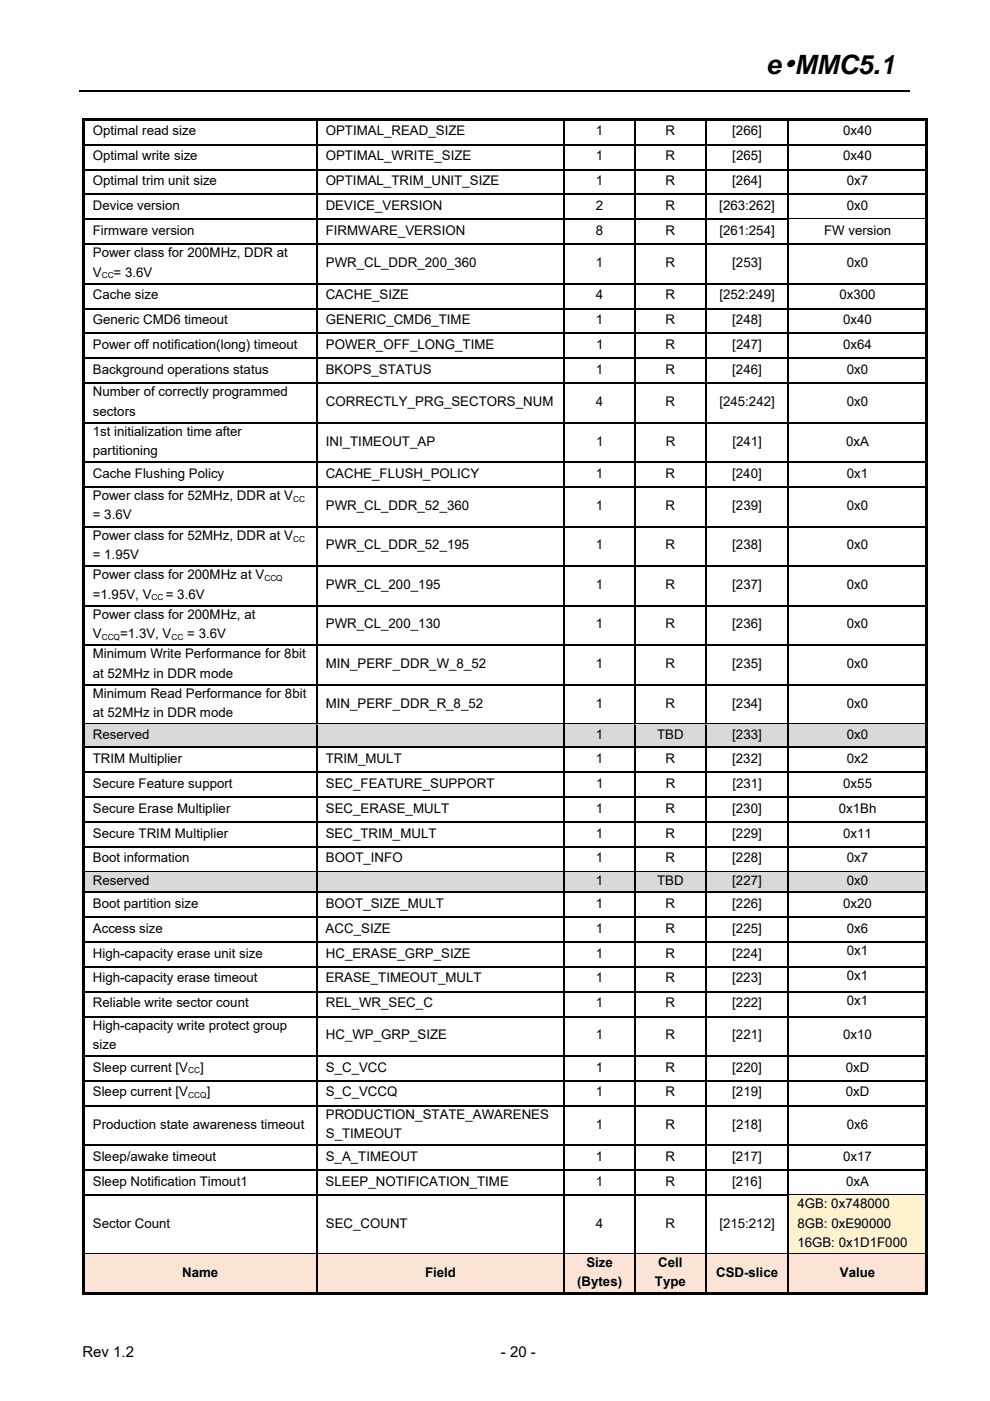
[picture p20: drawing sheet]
<svg xmlns="http://www.w3.org/2000/svg" width="210mm" height="297mm" viewBox="0 0 210 297" stroke-linecap="round" stroke-linejoin="round" font-family="sans-serif">
<defs><g id="words">
<text font-size="5.7" x="162.5" y="15.7">e•MMC5.1</text>
<g font-size="3.2">
<text x="17.5" y="287.6">Rev 1.2</text>
<text x="106.2" y="287.6">- 20 -</text>
</g>
<g font-size="2.8">
<text x="19.7" y="28.7">Optimal read size</text>
<text x="69.1" y="28.7">OPTIMAL_READ_SIZE</text>
<text x="126.4" y="28.7">1</text>
<text x="141.2" y="28.7">R</text>
<text x="155.3" y="28.7">[266]</text>
<text x="178.8" y="28.7">0x40</text>
<text x="19.7" y="34">Optimal write size</text>
<text x="69.1" y="34">OPTIMAL_WRITE_SIZE</text>
<text x="126.4" y="34">1</text>
<text x="141.2" y="34">R</text>
<text x="155.3" y="34">[265]</text>
<text x="178.8" y="34">0x40</text>
<text x="19.7" y="39.2">Optimal trim unit size</text>
<text x="69.1" y="39.2">OPTIMAL_TRIM_UNIT_SIZE</text>
<text x="126.4" y="39.2">1</text>
<text x="141.2" y="39.2">R</text>
<text x="155.3" y="39.2">[264]</text>
<text x="179.6" y="39.2">0x7</text>
<text x="19.7" y="44.5">Device version</text>
<text x="69.1" y="44.5">DEVICE_VERSION</text>
<text x="126.4" y="44.5">2</text>
<text x="141.2" y="44.5">R</text>
<text x="152.6" y="44.5">[263:262]</text>
<text x="179.6" y="44.5">0x0</text>
<text x="19.7" y="49.8">Firmware version</text>
<text x="69.1" y="49.8">FIRMWARE_VERSION</text>
<text x="126.4" y="49.8">8</text>
<text x="141.2" y="49.8">R</text>
<text x="152.6" y="49.8">[261:254]</text>
<text x="174.8" y="49.8">FW version</text>
<text x="19.7" y="54.6">Power class for 200MHz, DDR at</text>
<text x="19.7" y="58.6">V</text>
<text x="24.1" y="58.6">= 3.6V</text>
<text x="69.1" y="56.6">PWR_CL_DDR_200_360</text>
<text x="126.4" y="56.6">1</text>
<text x="141.2" y="56.6">R</text>
<text x="155.3" y="56.6">[253]</text>
<text x="179.6" y="56.6">0x0</text>
<text x="19.7" y="63.4">Cache size</text>
<text x="69.1" y="63.4">CACHE_SIZE</text>
<text x="126.4" y="63.4">4</text>
<text x="141.2" y="63.4">R</text>
<text x="152.6" y="63.4">[252:249]</text>
<text x="178.1" y="63.4">0x300</text>
<text x="19.7" y="68.7">Generic CMD6 timeout</text>
<text x="69.1" y="68.7">GENERIC_CMD6_TIME</text>
<text x="126.4" y="68.7">1</text>
<text x="141.2" y="68.7">R</text>
<text x="155.3" y="68.7">[248]</text>
<text x="178.8" y="68.7">0x40</text>
<text x="19.7" y="74">Power off notification(long) timeout</text>
<text x="69.1" y="74">POWER_OFF_LONG_TIME</text>
<text x="126.4" y="74">1</text>
<text x="141.2" y="74">R</text>
<text x="155.3" y="74">[247]</text>
<text x="178.8" y="74">0x64</text>
<text x="19.7" y="79.2">Background operations status</text>
<text x="69.1" y="79.2">BKOPS_STATUS</text>
<text x="126.4" y="79.2">1</text>
<text x="141.2" y="79.2">R</text>
<text x="155.3" y="79.2">[246]</text>
<text x="179.6" y="79.2">0x0</text>
<text x="19.7" y="84.1">Number of correctly programmed</text>
<text x="19.7" y="88.1">sectors</text>
<text x="69.1" y="86.1">CORRECTLY_PRG_SECTORS_NUM</text>
<text x="126.4" y="86.1">4</text>
<text x="141.2" y="86.1">R</text>
<text x="152.6" y="86.1">[245:242]</text>
<text x="179.6" y="86.1">0x0</text>
<text x="19.7" y="92.4">1st initialization time after</text>
<text x="69.1" y="94.5">INI_TIMEOUT_AP</text>
<text x="126.4" y="94.5">1</text>
<text x="141.2" y="94.5">R</text>
<text x="155.3" y="94.5">[241]</text>
<text x="179.5" y="94.5">0xA</text>
<text x="19.7" y="96.5">partitioning</text>
<text x="19.7" y="101.3">Cache Flushing Policy</text>
<text x="69.1" y="101.3">CACHE_FLUSH_POLICY</text>
<text x="126.4" y="101.3">1</text>
<text x="141.2" y="101.3">R</text>
<text x="155.3" y="101.3">[240]</text>
<text x="179.6" y="101.3">0x1</text>
<text x="19.7" y="106.1">Power class for 52MHz, DDR at V</text>
<text x="19.7" y="110.1">= 3.6V</text>
<text x="69.1" y="108.1">PWR_CL_DDR_52_360</text>
<text x="126.4" y="108.1">1</text>
<text x="141.2" y="108.1">R</text>
<text x="155.3" y="108.1">[239]</text>
<text x="179.6" y="108.1">0x0</text>
<text x="19.7" y="114.5">Power class for 52MHz, DDR at V</text>
<text x="19.7" y="118.5">= 1.95V</text>
<text x="69.1" y="116.5">PWR_CL_DDR_52_195</text>
<text x="126.4" y="116.5">1</text>
<text x="141.2" y="116.5">R</text>
<text x="155.3" y="116.5">[238]</text>
<text x="179.6" y="116.5">0x0</text>
<text x="19.7" y="122.8">Power class for 200MHz at V</text>
<text x="69.1" y="124.9">PWR_CL_200_195</text>
<text x="126.4" y="124.9">1</text>
<text x="141.2" y="124.9">R</text>
<text x="155.3" y="124.9">[237]</text>
<text x="179.6" y="124.9">0x0</text>
<text x="19.7" y="131.2">Power class for 200MHz, at</text>
<text x="19.7" y="126.9">=1.95V, V</text>
<text x="35.2" y="126.9">= 3.6V</text>
<text x="19.7" y="135.3">V</text>
<text x="25.5" y="135.3">=1.3V, V</text>
<text x="39.7" y="135.3">= 3.6V</text>
<text x="69.1" y="133.2">PWR_CL_200_130</text>
<text x="126.4" y="133.2">1</text>
<text x="141.2" y="133.2">R</text>
<text x="155.3" y="133.2">[236]</text>
<text x="179.6" y="133.2">0x0</text>
<text x="19.7" y="139.6">Minimum Write Performance for 8bit</text>
<text x="19.7" y="143.7">at 52MHz in DDR mode</text>
<text x="69.1" y="141.6">MIN_PERF_DDR_W_8_52</text>
<text x="126.4" y="141.6">1</text>
<text x="141.2" y="141.6">R</text>
<text x="155.3" y="141.6">[235]</text>
<text x="179.6" y="141.6">0x0</text>
<text x="19.7" y="148">Minimum Read Performance for 8bit</text>
<text x="19.7" y="152">at 52MHz in DDR mode</text>
<text x="69.1" y="150">MIN_PERF_DDR_R_8_52</text>
<text x="126.4" y="150">1</text>
<text x="141.2" y="150">R</text>
<text x="155.3" y="150">[234]</text>
<text x="179.6" y="150">0x0</text>
<text x="19.7" y="156.7">Reserved</text>
<text x="19.7" y="161.8">TRIM Multiplier</text>
<text x="69.1" y="161.8">TRIM_MULT</text>
<text x="126.4" y="161.8">1</text>
<text x="126.4" y="156.7">1</text>
<text x="139.4" y="156.7">TBD</text>
<text x="141.2" y="161.8">R</text>
<text x="155.3" y="161.8">[232]</text>
<text x="155.3" y="156.7">[233]</text>
<text x="179.6" y="161.8">0x2</text>
<text x="179.6" y="156.7">0x0</text>
<text x="19.7" y="167">Secure Feature support</text>
<text x="69.1" y="167">SEC_FEATURE_SUPPORT</text>
<text x="126.4" y="167">1</text>
<text x="141.2" y="167">R</text>
<text x="155.3" y="167">[231]</text>
<text x="178.9" y="167">0x55</text>
<text x="19.7" y="172.3">Secure Erase Multiplier</text>
<text x="69.1" y="172.3">SEC_ERASE_MULT</text>
<text x="126.4" y="172.3">1</text>
<text x="141.2" y="172.3">R</text>
<text x="155.3" y="172.3">[230]</text>
<text x="177.9" y="172.3">0x1Bh</text>
<text x="19.7" y="177.6">Secure TRIM Multiplier</text>
<text x="69.1" y="177.6">SEC_TRIM_MULT</text>
<text x="126.4" y="177.6">1</text>
<text x="141.2" y="177.6">R</text>
<text x="155.3" y="177.6">[229]</text>
<text x="178.8" y="177.6">0x11</text>
<text x="19.7" y="182.9">Boot information</text>
<text x="69.1" y="182.9">BOOT_INFO</text>
<text x="126.4" y="182.9">1</text>
<text x="141.2" y="182.9">R</text>
<text x="155.3" y="182.9">[228]</text>
<text x="179.6" y="182.9">0x7</text>
<text x="19.7" y="187.7">Reserved</text>
<text x="126.4" y="187.7">1</text>
<text x="139.4" y="187.7">TBD</text>
<text x="155.3" y="187.7">[227]</text>
<text x="179.6" y="187.7">0x0</text>
<text x="19.7" y="192.4">Boot partition size</text>
<text x="19.7" y="197.7">Access size</text>
<text x="69.1" y="197.7">ACC_SIZE</text>
<text x="69.1" y="192.4">BOOT_SIZE_MULT</text>
<text x="126.4" y="197.7">1</text>
<text x="126.4" y="192.4">1</text>
<text x="141.2" y="197.7">R</text>
<text x="141.2" y="192.4">R</text>
<text x="155.3" y="197.7">[225]</text>
<text x="155.3" y="192.4">[226]</text>
<text x="178.8" y="192.4">0x20</text>
<text x="179.6" y="197.7">0x6</text>
<text x="19.7" y="203">High-capacity erase unit size</text>
<text x="69.1" y="203">HC_ERASE_GRP_SIZE</text>
<text x="126.4" y="203">1</text>
<text x="141.2" y="203">R</text>
<text x="155.3" y="203">[224]</text>
<text x="179.6" y="202.5">0x1</text>
<text x="19.7" y="208.3">High-capacity erase timeout</text>
<text x="69.1" y="208.3">ERASE_TIMEOUT_MULT</text>
<text x="126.4" y="208.3">1</text>
<text x="141.2" y="208.3">R</text>
<text x="155.3" y="208.3">[223]</text>
<text x="179.6" y="207.8">0x1</text>
<text x="19.7" y="213.6">Reliable write sector count</text>
<text x="69.1" y="213.6">REL_WR_SEC_C</text>
<text x="126.4" y="213.6">1</text>
<text x="141.2" y="213.6">R</text>
<text x="155.3" y="213.6">[222]</text>
<text x="179.6" y="213.1">0x1</text>
<text x="19.7" y="218.4">High-capacity write protect group</text>
<text x="69.1" y="220.4">HC_WP_GRP_SIZE</text>
<text x="126.4" y="220.4">1</text>
<text x="141.2" y="220.4">R</text>
<text x="155.3" y="220.4">[221]</text>
<text x="178.8" y="220.4">0x10</text>
<text x="19.7" y="222.4">size</text>
<text x="19.7" y="227.2">Sleep current [V</text>
<text x="42.5" y="227.2">]</text>
<text x="69.1" y="227.2">S_C_VCC</text>
<text x="126.4" y="227.2">1</text>
<text x="141.2" y="227.2">R</text>
<text x="155.3" y="227.2">[220]</text>
<text x="179.4" y="227.2">0xD</text>
<text x="19.7" y="232.5">Sleep current [V</text>
<text x="43.8" y="232.5">]</text>
<text x="69.1" y="232.5">S_C_VCCQ</text>
<text x="126.4" y="232.5">1</text>
<text x="141.2" y="232.5">R</text>
<text x="155.3" y="232.5">[219]</text>
<text x="179.4" y="232.5">0xD</text>
<text x="19.7" y="239.3">Production state awareness timeout</text>
<text x="69.1" y="237.3">PRODUCTION_STATE_AWARENES</text>
<text x="126.4" y="239.3">1</text>
<text x="141.2" y="239.3">R</text>
<text x="155.3" y="239.3">[218]</text>
<text x="179.6" y="239.3">0x6</text>
<text x="69.1" y="241.3">S_TIMEOUT</text>
<text x="19.7" y="246.1">Sleep/awake timeout</text>
<text x="19.7" y="251.4">Sleep Notification Timout1</text>
<text x="69.1" y="251.4">SLEEP_NOTIFICATION_TIME</text>
<text x="69.1" y="246.1">S_A_TIMEOUT</text>
<text x="126.4" y="251.4">1</text>
<text x="126.4" y="246.1">1</text>
<text x="141.2" y="251.4">R</text>
<text x="141.2" y="246.1">R</text>
<text x="155.3" y="251.4">[216]</text>
<text x="155.3" y="246.1">[217]</text>
<text x="178.8" y="246.1">0x17</text>
<text x="179.4" y="251.4">0xA</text>
<text x="169.1" y="256.2">4GB: 0x748000</text>
<text x="19.7" y="260.3">Sector Count</text>
<text x="69.1" y="260.3">SEC_COUNT</text>
<text x="126.4" y="260.3">4</text>
<text x="141.2" y="260.3">R</text>
<text x="152.6" y="260.3">[215:212]</text>
<text x="169.1" y="260.3">8GB: 0xE90000</text>
<text x="124.4" y="268.6">Size</text>
<text x="139.6" y="268.6">Cell</text>
<text x="169.1" y="264.3">16GB: 0x1D1F000</text>
<text x="38.7" y="270.7">Name</text>
<text x="90.1" y="270.7">Field</text>
<text x="122.4" y="272.7">(Bytes)</text>
<text x="138.9" y="272.7">Type</text>
<text x="151.9" y="270.7">CSD-slice</text>
<text x="178.1" y="270.7">Value</text>
</g>
<g font-size="1.8">
<text x="21.6" y="59">CC</text>
<text x="62.2" y="106.4">CC</text>
<text x="62.2" y="114.8">CC</text>
<text x="56.1" y="123.2">CCQ</text>
<text x="32.2" y="127.3">CC</text>
<text x="21.6" y="135.6">CCQ</text>
<text x="36.4" y="135.6">CC</text>
<text x="39.9" y="227.6">CC</text>
<text x="39.9" y="232.8">CCQ</text>
</g>
</g></defs>
<g fill="none" stroke="#000" stroke-width=".25">
<path d="M16.9 19.3h176.1M18 30.7h49.1M18 35.9h49.1M67.2 25.5v5M67.2 30.8v5M67.2 36.1v5M67.3 30.7h52.3M67.3 35.9h52.3M119.7 25.5v5M119.7 30.8v5M119.7 36.1v5M119.8 30.7h14.8"/>
<path d="M119.8 35.9h14.8M134.7 25.5v5M134.7 30.8v5M134.7 36.1v5M134.8 30.7h14.8M134.8 35.9h14.8M149.7 25.5v5M149.7 30.8v5M149.7 36.1v5M149.8 30.7h17.3M149.8 35.9h17.3M167.2 25.5v5"/>
<path d="M167.2 30.8v5M167.2 36.1v5M167.3 30.7h29M167.3 35.9h29M18 41.2h49.1M67.2 41.4v5M67.3 41.2h52.3M119.7 41.4v5M119.8 41.2h14.8M134.7 41.4v5M134.8 41.2h14.8M149.7 41.4v5"/>
<path d="M149.8 41.2h17.3M167.2 41.4v5M167.3 41.2h29"/>
</g>
<g fill="#000">
<path d="M17.5 25h.5v.5h-.5zM17.5 25h179.3v.5h-179.3zM17.5 25.5h.5v5h-.5zM17.5 30.5h.5v.3h-.5zM17.5 30.8h.5v5h-.5zM17.5 35.8h.5v.3h-.5zM67.1 30.5h.2v.3h-.2zM67.1 35.8h.2v.3h-.2zM119.6 30.5h.2v.3h-.2zM119.6 35.8h.2v.3h-.2zM134.6 30.5h.2v.3h-.2zM134.6 35.8h.2v.3h-.2z"/>
<path d="M149.6 30.5h.2v.3h-.2zM149.6 35.8h.2v.3h-.2zM167.1 30.5h.2v.3h-.2zM167.1 35.8h.2v.3h-.2zM196.3 25h.5v.5h-.5zM196.3 25.5h.5v5h-.5zM196.3 30.5h.5v.3h-.5zM196.3 30.8h.5v5h-.5zM196.3 35.8h.5v.3h-.5zM17.5 36.1h.5v5h-.5zM17.5 41.1h.5v.3h-.5zM17.5 41.4h.5v5h-.5z"/>
<path d="M67.1 41.1h.2v.3h-.2zM119.6 41.1h.2v.3h-.2zM134.6 41.1h.2v.3h-.2zM149.6 41.1h.2v.3h-.2zM167.1 41.1h.2v.3h-.2zM196.3 36.1h.5v5h-.5zM196.3 41.1h.5v.3h-.5zM196.3 41.4h.5v5h-.5z"/>
</g>
<g fill="#fff">
<path d="M167.3 46.6h29v5h-29z"/>
<path d="M169.1 47.1h25.6v4.1h-25.6z"/>
</g>
<path d="M17.5 46.4h.5v.3h-.5zM67.1 46.4h.2v.3h-.2zM119.6 46.4h.2v.3h-.2zM134.6 46.4h.2v.3h-.2zM149.6 46.4h.2v.3h-.2zM167.1 46.4h.2v.3h-.2z" fill="#000"/>
<path d="M18 46.5h49.1M67.3 46.5h52.3M119.8 46.5h14.8M134.8 46.5h14.8M149.8 46.5h17.3M167.3 46.5h29" fill="none" stroke="#000" stroke-width=".25"/>
<path d="M167.3 46.6l29 .1z" fill="#fff"/>
<g fill="#000">
<path d="M17.5 46.7h.5v4.9h-.5zM17.5 51.6h.5v.3h-.5zM67.1 51.6h.2v.3h-.2zM119.6 51.6h.2v.3h-.2zM134.6 51.6h.2v.3h-.2zM149.6 51.6h.2v.3h-.2zM167.1 51.6h.2v.3h-.2zM196.3 46.4h.5v.3h-.5zM196.3 46.7h.5v4.9h-.5zM196.3 51.6h.5v.3h-.5zM17.5 51.9h.5v8.1h-.5zM17.5 60h.5v.3h-.5z"/>
<path d="M17.5 60.3h.5v5h-.5zM17.5 65.3h.5v.3h-.5zM17.5 65.6h.5v5h-.5zM17.5 70.6h.5v.2h-.5zM17.5 70.8h.5v5h-.5zM17.5 75.8h.5v.3h-.5zM67.1 60h.2v.3h-.2zM67.1 65.3h.2v.3h-.2zM67.1 70.6h.2v.2h-.2zM67.1 75.8h.2v.3h-.2zM119.6 60h.2v.3h-.2zM119.6 65.3h.2v.3h-.2z"/>
<path d="M119.6 70.6h.2v.2h-.2zM119.6 75.8h.2v.3h-.2zM134.6 60h.2v.3h-.2zM134.6 65.3h.2v.3h-.2zM134.6 70.6h.2v.2h-.2zM134.6 75.8h.2v.3h-.2zM149.6 60h.2v.3h-.2zM149.6 65.3h.2v.3h-.2zM149.6 70.6h.2v.2h-.2zM149.6 75.8h.2v.3h-.2zM167.1 60h.2v.3h-.2zM167.1 65.3h.2v.3h-.2z"/>
<path d="M167.1 70.6h.2v.2h-.2zM167.1 75.8h.2v.3h-.2zM196.3 51.9h.5v8.1h-.5zM196.3 60h.5v.3h-.5zM196.3 60.3h.5v5h-.5zM196.3 65.3h.5v.3h-.5zM196.3 65.6h.5v5h-.5zM196.3 70.6h.5v.2h-.5zM196.3 70.8h.5v5h-.5zM196.3 75.8h.5v.3h-.5zM17.5 76.1h.5v5h-.5zM17.5 81.1h.5v.3h-.5z"/>
<path d="M17.5 81.4h.5v8.1h-.5zM17.5 89.5h.5v.3h-.5zM17.5 89.8h.5v8.1h-.5zM17.5 97.9h.5v.2h-.5zM67.1 81.1h.2v.3h-.2zM67.1 89.5h.2v.3h-.2zM67.1 97.9h.2v.2h-.2zM119.6 81.1h.2v.3h-.2zM119.6 89.5h.2v.3h-.2zM119.6 97.9h.2v.2h-.2zM134.6 81.1h.2v.3h-.2zM134.6 89.5h.2v.3h-.2z"/>
<path d="M134.6 97.9h.2v.2h-.2zM149.6 81.1h.2v.3h-.2zM149.6 89.5h.2v.3h-.2zM149.6 97.9h.2v.2h-.2zM167.1 81.1h.2v.3h-.2zM167.1 89.5h.2v.3h-.2zM167.1 97.9h.2v.2h-.2zM196.3 76.1h.5v5h-.5zM196.3 81.1h.5v.3h-.5zM196.3 81.4h.5v8.1h-.5zM196.3 89.5h.5v.3h-.5zM196.3 89.8h.5v8.1h-.5z"/>
<path d="M196.3 97.9h.5v.2h-.5zM17.5 98.1h.5v5h-.5zM17.5 103.1h.5v.3h-.5zM17.5 103.4h.5v8.1h-.5zM17.5 111.5h.5v.3h-.5zM17.5 111.8h.5v8.1h-.5zM67.1 103.1h.2v.3h-.2zM67.1 111.5h.2v.3h-.2zM119.6 103.1h.2v.3h-.2zM119.6 111.5h.2v.3h-.2zM134.6 103.1h.2v.3h-.2zM134.6 111.5h.2v.3h-.2z"/>
<path d="M149.6 103.1h.2v.3h-.2zM149.6 111.5h.2v.3h-.2zM167.1 103.1h.2v.3h-.2zM167.1 111.5h.2v.3h-.2zM196.3 98.1h.5v5h-.5zM196.3 103.1h.5v.3h-.5zM196.3 103.4h.5v8.1h-.5zM196.3 111.5h.5v.3h-.5zM196.3 111.8h.5v8.1h-.5zM17.5 119.9h.5v.3h-.5zM17.5 120.2h.5v8.1h-.5zM17.5 128.3h.5v.3h-.5z"/>
<path d="M17.5 128.6h.5v8.1h-.5zM17.5 136.7h.5v.2h-.5zM67.1 119.9h.2v.3h-.2zM67.1 128.3h.2v.3h-.2zM67.1 136.7h.2v.2h-.2zM119.6 119.9h.2v.3h-.2zM119.6 128.3h.2v.3h-.2zM119.6 136.7h.2v.2h-.2zM134.6 119.9h.2v.3h-.2zM134.6 128.3h.2v.3h-.2zM134.6 136.7h.2v.2h-.2zM149.6 119.9h.2v.3h-.2z"/>
<path d="M149.6 128.3h.2v.3h-.2zM149.6 136.7h.2v.2h-.2zM167.1 119.9h.2v.3h-.2zM167.1 128.3h.2v.3h-.2zM167.1 136.7h.2v.2h-.2zM196.3 119.9h.5v.3h-.5zM196.3 120.2h.5v8.1h-.5zM196.3 128.3h.5v.3h-.5zM196.3 128.6h.5v8.1h-.5zM196.3 136.7h.5v.2h-.5zM17.5 136.9h.5v8.1h-.5zM17.5 145h.5v.3h-.5z"/>
<path d="M17.5 145.3h.5v8.1h-.5zM67.1 145h.2v.3h-.2zM119.6 145h.2v.3h-.2zM134.6 145h.2v.3h-.2zM149.6 145h.2v.3h-.2zM167.1 145h.2v.3h-.2zM196.3 136.9h.5v8.1h-.5zM196.3 145h.5v.3h-.5zM196.3 145.3h.5v8.1h-.5z"/>
</g>
<g fill="none" stroke="#000" stroke-width=".25">
<path d="M18 51.8h49.1M67.2 46.7v4.9M67.2 51.9v8.1M67.3 51.8h52.3M119.7 46.7v4.9M119.7 51.9v8.1M119.8 51.8h14.8M134.7 46.7v4.9M134.7 51.9v8.1M134.8 51.8h14.8M149.7 46.7v4.9M149.7 51.9v8.1"/>
<path d="M149.8 51.8h17.3M167.2 46.7v4.9M167.2 51.9v8.1M167.3 51.8h29M18 60.2h49.1M18 65.4h49.1M18 70.7h49.1M18 76h49.1M67.2 60.3v5M67.2 65.6v5M67.2 70.8v5M67.2 76.1v5"/>
<path d="M67.3 60.2h52.3M67.3 65.4h52.3M67.3 70.7h52.3M67.3 76h52.3M119.7 60.3v5M119.7 65.6v5M119.7 70.8v5M119.7 76.1v5M119.8 60.2h14.8M119.8 65.4h14.8M119.8 70.7h14.8M119.8 76h14.8"/>
<path d="M134.7 60.3v5M134.7 65.6v5M134.7 70.8v5M134.7 76.1v5M134.8 60.2h14.8M134.8 65.4h14.8M134.8 70.7h14.8M134.8 76h14.8M149.7 60.3v5M149.7 65.6v5M149.7 70.8v5M149.7 76.1v5"/>
<path d="M149.8 60.2h17.3M149.8 65.4h17.3M149.8 70.7h17.3M149.8 76h17.3M167.2 60.3v5M167.2 65.6v5M167.2 70.8v5M167.2 76.1v5M167.3 60.2h29M167.3 65.4h29M167.3 70.7h29M167.3 76h29"/>
<path d="M18 81.2h49.1M18 89.6h49.1M18 98h49.1M67.2 81.4v8.1M67.2 89.8v8.1M67.2 98.1v5M67.3 81.2h52.3M67.3 89.6h52.3M67.3 98h52.3M119.7 81.4v8.1M119.7 89.8v8.1M119.7 98.1v5"/>
<path d="M119.8 81.2h14.8M119.8 89.6h14.8M119.8 98h14.8M134.7 81.4v8.1M134.7 89.8v8.1M134.7 98.1v5M134.8 81.2h14.8M134.8 89.6h14.8M134.8 98h14.8M149.7 81.4v8.1M149.7 89.8v8.1M149.7 98.1v5"/>
<path d="M149.8 81.2h17.3M149.8 89.6h17.3M149.8 98h17.3M167.2 81.4v8.1M167.2 89.8v8.1M167.2 98.1v5M167.3 81.2h29M167.3 89.6h29M167.3 98h29M18 103.3h49.1M18 111.7h49.1M67.2 103.4v8.1"/>
<path d="M67.2 111.8v8.1M67.3 103.3h52.3M67.3 111.7h52.3M119.7 103.4v8.1M119.7 111.8v8.1M119.8 103.3h14.8M119.8 111.7h14.8M134.7 103.4v8.1M134.7 111.8v8.1M134.8 103.3h14.8M134.8 111.7h14.8M149.7 103.4v8.1"/>
<path d="M149.7 111.8v8.1M149.8 103.3h17.3M149.8 111.7h17.3M167.2 103.4v8.1M167.2 111.8v8.1M167.3 103.3h29M167.3 111.7h29M18 120h49.1M18 128.4h49.1M18 136.8h49.1M67.2 120.2v8.1M67.2 128.6v8.1"/>
<path d="M67.2 136.9v8.1M67.3 120h52.3M67.3 128.4h52.3M67.3 136.8h52.3M119.7 120.2v8.1M119.7 128.6v8.1M119.7 136.9v8.1M119.8 120h14.8M119.8 128.4h14.8M119.8 136.8h14.8M134.7 120.2v8.1M134.7 128.6v8.1"/>
<path d="M134.7 136.9v8.1M134.8 120h14.8M134.8 128.4h14.8M134.8 136.8h14.8M149.7 120.2v8.1M149.7 128.6v8.1M149.7 136.9v8.1M149.8 120h17.3M149.8 128.4h17.3M149.8 136.8h17.3M167.2 120.2v8.1M167.2 128.6v8.1"/>
<path d="M167.2 136.9v8.1M167.3 120h29M167.3 128.4h29M167.3 136.8h29M18 145.2h49.1M67.2 145.3v8.1M67.3 145.2h52.3M119.7 145.3v8.1M119.8 145.2h14.8M134.7 145.3v8.1M134.8 145.2h14.8M149.7 145.3v8.1"/>
<path d="M149.8 145.2h17.3M167.2 145.3v8.1M167.3 145.2h29"/>
</g>
<g fill="#d9d9d9">
<path d="M18 153.7h49.1v4.6h-49.1z"/>
<path d="M19.7 154h45.6v4.1h-45.6z"/>
<path d="M67.3 153.7h52.3v4.6h-52.3z"/>
<path d="M69.1 154h48.7v4.1h-48.7z"/>
<path d="M119.8 153.7h14.8v4.6h-14.8z"/>
<path d="M121.6 154h11.2v4.1h-11.2z"/>
<path d="M134.8 153.7h14.8v4.6h-14.8z"/>
<path d="M136.6 154h11.2v4.1h-11.2z"/>
<path d="M149.8 153.7h17.3v4.6h-17.3z"/>
<path d="M151.6 154h13.7v4.1h-13.7z"/>
<path d="M167.3 153.7h29v4.6h-29z"/>
<path d="M169.1 154h25.6v4.1h-25.6z"/>
</g>
<g fill="#000">
<path d="M17.5 153.4h.5v.3h-.5zM17.5 153.7h.5v4.6h-.5zM17.5 158.3h.5v.3h-.5zM67.1 153.4h.2v.3h-.2zM67.1 158.3h.2v.3h-.2zM119.6 153.4h.2v.3h-.2zM119.6 158.3h.2v.3h-.2zM134.6 153.4h.2v.3h-.2zM134.6 158.3h.2v.3h-.2zM149.6 153.4h.2v.3h-.2zM149.6 158.3h.2v.3h-.2zM167.1 153.4h.2v.3h-.2z"/>
<path d="M167.1 158.3h.2v.3h-.2zM196.3 153.4h.5v.3h-.5zM196.3 153.7h.5v4.6h-.5zM196.3 158.3h.5v.3h-.5zM17.5 158.6h.5v5h-.5zM17.5 163.6h.5v.3h-.5zM17.5 163.9h.5v5h-.5zM17.5 168.9h.5v.3h-.5zM17.5 169.2h.5v5h-.5zM17.5 174.2h.5v.3h-.5zM17.5 174.5h.5v5h-.5zM17.5 179.5h.5v.2h-.5z"/>
<path d="M67.1 163.6h.2v.3h-.2zM67.1 168.9h.2v.3h-.2zM67.1 174.2h.2v.3h-.2zM67.1 179.5h.2v.2h-.2zM119.6 163.6h.2v.3h-.2zM119.6 168.9h.2v.3h-.2zM119.6 174.2h.2v.3h-.2zM119.6 179.5h.2v.2h-.2zM134.6 163.6h.2v.3h-.2zM134.6 168.9h.2v.3h-.2zM134.6 174.2h.2v.3h-.2zM134.6 179.5h.2v.2h-.2z"/>
<path d="M149.6 163.6h.2v.3h-.2zM149.6 168.9h.2v.3h-.2zM149.6 174.2h.2v.3h-.2zM149.6 179.5h.2v.2h-.2zM167.1 163.6h.2v.3h-.2zM167.1 168.9h.2v.3h-.2zM167.1 174.2h.2v.3h-.2zM167.1 179.5h.2v.2h-.2zM196.3 158.6h.5v5h-.5zM196.3 163.6h.5v.3h-.5zM196.3 163.9h.5v5h-.5zM196.3 168.9h.5v.3h-.5z"/>
<path d="M196.3 169.2h.5v5h-.5zM196.3 174.2h.5v.3h-.5zM196.3 174.5h.5v5h-.5zM196.3 179.5h.5v.2h-.5zM17.5 179.7h.5v5h-.5zM196.3 179.7h.5v5h-.5z"/>
</g>
<g fill="none" stroke="#000" stroke-width=".25">
<path d="M18 153.5h49.1M18 158.5h49.1M67.2 153.7v4.6M67.2 158.6v5M67.3 153.5h52.3M67.3 158.5h52.3M119.7 153.7v4.6M119.7 158.6v5M119.8 153.5h14.8M119.8 158.5h14.8M134.7 153.7v4.6M134.7 158.6v5"/>
<path d="M134.8 153.5h14.8M134.8 158.5h14.8M149.7 153.7v4.6M149.7 158.6v5M149.8 153.5h17.3M149.8 158.5h17.3M167.2 153.7v4.6M167.2 158.6v5M167.3 153.5h29M167.3 158.5h29M18 163.8h49.1M18 169h49.1"/>
<path d="M18 174.3h49.1M18 179.6h49.1M67.2 163.9v5M67.2 169.2v5M67.2 174.5v5M67.2 179.7v5M67.3 163.8h52.3M67.3 169h52.3M67.3 174.3h52.3M67.3 179.6h52.3M119.7 163.9v5M119.7 169.2v5"/>
<path d="M119.7 174.5v5M119.7 179.7v5M119.8 163.8h14.8M119.8 169h14.8M119.8 174.3h14.8M119.8 179.6h14.8M134.7 163.9v5M134.7 169.2v5M134.7 174.5v5M134.7 179.7v5M134.8 163.8h14.8M134.8 169h14.8"/>
<path d="M134.8 174.3h14.8M134.8 179.6h14.8M149.7 163.9v5M149.7 169.2v5M149.7 174.5v5M149.7 179.7v5M149.8 163.8h17.3M149.8 169h17.3M149.8 174.3h17.3M149.8 179.6h17.3M167.2 163.9v5M167.2 169.2v5"/>
<path d="M167.2 174.5v5M167.2 179.7v5M167.3 163.8h29M167.3 169h29M167.3 174.3h29M167.3 179.6h29"/>
</g>
<path d="M18 153.7h49.1M67.3 153.7h52.3M119.8 153.7h14.8M134.8 153.7h14.8M149.8 153.7h17.3M167.3 153.7h29" fill="none" stroke="#d9d9d9" stroke-width=".21"/>
<g fill="#d9d9d9">
<path d="M18 185h49.1v4h-49.1z"/>
<path d="M19.7 185h45.6v4h-45.6z"/>
<path d="M67.3 185h52.3v4h-52.3z"/>
<path d="M69.1 185h48.7v4h-48.7z"/>
<path d="M119.8 185h14.8v4h-14.8z"/>
<path d="M121.6 185h11.2v4h-11.2z"/>
<path d="M134.8 185h14.8v4h-14.8z"/>
<path d="M136.6 185h11.2v4h-11.2z"/>
<path d="M149.8 185h17.3v4h-17.3z"/>
<path d="M151.6 185h13.7v4h-13.7z"/>
<path d="M167.3 185h29v4h-29z"/>
<path d="M169.1 185h25.6v4h-25.6z"/>
</g>
<g fill="#000">
<path d="M17.5 184.7h.5v.3h-.5zM17.5 185h.5v4h-.5zM17.5 189h.5v.3h-.5zM17.5 189.3h.5v5h-.5zM17.5 194.3h.5v.3h-.5zM17.5 194.6h.5v5h-.5zM17.5 199.6h.5v.3h-.5zM67.1 184.7h.2v.3h-.2zM67.1 189h.2v.3h-.2zM67.1 194.3h.2v.3h-.2zM67.1 199.6h.2v.3h-.2zM119.6 184.7h.2v.3h-.2z"/>
<path d="M119.6 189h.2v.3h-.2zM119.6 194.3h.2v.3h-.2zM119.6 199.6h.2v.3h-.2zM134.6 184.7h.2v.3h-.2zM134.6 189h.2v.3h-.2zM134.6 194.3h.2v.3h-.2zM134.6 199.6h.2v.3h-.2zM149.6 184.7h.2v.3h-.2zM149.6 189h.2v.3h-.2zM149.6 194.3h.2v.3h-.2zM149.6 199.6h.2v.3h-.2zM167.1 184.7h.2v.3h-.2z"/>
<path d="M167.1 189h.2v.3h-.2zM167.1 194.3h.2v.3h-.2zM167.1 199.6h.2v.3h-.2zM196.3 184.7h.5v.3h-.5zM196.3 185h.5v4h-.5zM196.3 189h.5v.3h-.5zM196.3 189.3h.5v5h-.5zM196.3 194.3h.5v.3h-.5zM196.3 194.6h.5v5h-.5zM196.3 199.6h.5v.3h-.5zM17.5 199.9h.5v5h-.5zM17.5 204.9h.5v.2h-.5z"/>
<path d="M17.5 205.1h.5v5h-.5zM17.5 210.1h.5v.3h-.5zM17.5 210.4h.5v5h-.5zM17.5 215.4h.5v.3h-.5zM67.1 204.9h.2v.2h-.2zM67.1 210.1h.2v.3h-.2zM67.1 215.4h.2v.3h-.2zM119.6 204.9h.2v.2h-.2zM119.6 210.1h.2v.3h-.2zM119.6 215.4h.2v.3h-.2zM134.6 204.9h.2v.2h-.2zM134.6 210.1h.2v.3h-.2z"/>
<path d="M134.6 215.4h.2v.3h-.2zM149.6 204.9h.2v.2h-.2zM149.6 210.1h.2v.3h-.2zM149.6 215.4h.2v.3h-.2zM167.1 204.9h.2v.2h-.2zM167.1 210.1h.2v.3h-.2zM167.1 215.4h.2v.3h-.2zM196.3 199.9h.5v5h-.5zM196.3 204.9h.5v.2h-.5zM196.3 205.1h.5v5h-.5zM196.3 210.1h.5v.3h-.5zM196.3 210.4h.5v5h-.5z"/>
<path d="M196.3 215.4h.5v.3h-.5zM17.5 215.7h.5v8.1h-.5zM17.5 223.8h.5v.3h-.5zM17.5 224.1h.5v5h-.5zM17.5 229.1h.5v.2h-.5zM17.5 229.3h.5v5h-.5zM17.5 234.3h.5v.3h-.5zM67.1 223.8h.2v.3h-.2zM67.1 229.1h.2v.2h-.2zM67.1 234.3h.2v.3h-.2zM119.6 223.8h.2v.3h-.2zM119.6 229.1h.2v.2h-.2z"/>
<path d="M119.6 234.3h.2v.3h-.2zM134.6 223.8h.2v.3h-.2zM134.6 229.1h.2v.2h-.2zM134.6 234.3h.2v.3h-.2zM149.6 223.8h.2v.3h-.2zM149.6 229.1h.2v.2h-.2zM149.6 234.3h.2v.3h-.2zM167.1 223.8h.2v.3h-.2zM167.1 229.1h.2v.2h-.2zM167.1 234.3h.2v.3h-.2zM196.3 215.7h.5v8.1h-.5zM196.3 223.8h.5v.3h-.5z"/>
<path d="M196.3 224.1h.5v5h-.5zM196.3 229.1h.5v.2h-.5zM196.3 229.3h.5v5h-.5zM196.3 234.3h.5v.3h-.5zM17.5 234.6h.5v8.1h-.5zM17.5 242.7h.5v.3h-.5zM17.5 243h.5v5h-.5zM17.5 248h.5v.3h-.5zM17.5 248.3h.5v5h-.5zM67.1 242.7h.2v.3h-.2zM67.1 248h.2v.3h-.2zM119.6 242.7h.2v.3h-.2z"/>
<path d="M119.6 248h.2v.3h-.2zM134.6 242.7h.2v.3h-.2zM134.6 248h.2v.3h-.2zM149.6 242.7h.2v.3h-.2zM149.6 248h.2v.3h-.2zM167.1 242.7h.2v.3h-.2zM167.1 248h.2v.3h-.2zM196.3 234.6h.5v8.1h-.5zM196.3 242.7h.5v.3h-.5zM196.3 243h.5v5h-.5zM196.3 248h.5v.3h-.5zM196.3 248.3h.5v5h-.5z"/>
</g>
<g fill="none" stroke="#000" stroke-width=".25">
<path d="M18 184.8h49.1M18 189.2h49.1M18 194.5h49.1M18 199.7h49.1M67.2 185v4M67.2 189.3v5M67.2 194.6v5M67.2 199.9v5M67.3 184.8h52.3M67.3 189.2h52.3M67.3 194.5h52.3M67.3 199.7h52.3"/>
<path d="M119.7 185v4M119.7 189.3v5M119.7 194.6v5M119.7 199.9v5M119.8 184.8h14.8M119.8 189.2h14.8M119.8 194.5h14.8M119.8 199.7h14.8M134.7 185v4M134.7 189.3v5M134.7 194.6v5M134.7 199.9v5"/>
<path d="M134.8 184.8h14.8M134.8 189.2h14.8M134.8 194.5h14.8M134.8 199.7h14.8M149.7 185v4M149.7 189.3v5M149.7 194.6v5M149.7 199.9v5M149.8 184.8h17.3M149.8 189.2h17.3M149.8 194.5h17.3M149.8 199.7h17.3"/>
<path d="M167.2 185v4M167.2 189.3v5M167.2 194.6v5M167.2 199.9v5M167.3 184.8h29M167.3 189.2h29M167.3 194.5h29M167.3 199.7h29M18 205h49.1M18 210.3h49.1M18 215.5h49.1M67.2 205.1v5"/>
<path d="M67.2 210.4v5M67.2 215.7v8.1M67.3 205h52.3M67.3 210.3h52.3M67.3 215.5h52.3M119.7 205.1v5M119.7 210.4v5M119.7 215.7v8.1M119.8 205h14.8M119.8 210.3h14.8M119.8 215.5h14.8M134.7 205.1v5"/>
<path d="M134.7 210.4v5M134.7 215.7v8.1M134.8 205h14.8M134.8 210.3h14.8M134.8 215.5h14.8M149.7 205.1v5M149.7 210.4v5M149.7 215.7v8.1M149.8 205h17.3M149.8 210.3h17.3M149.8 215.5h17.3M167.2 205.1v5"/>
<path d="M167.2 210.4v5M167.2 215.7v8.1M167.3 205h29M167.3 210.3h29M167.3 215.5h29M18 223.9h49.1M18 229.2h49.1M18 234.5h49.1M67.2 224.1v5M67.2 229.3v5M67.2 234.6v8.1M67.3 223.9h52.3"/>
<path d="M67.3 229.2h52.3M67.3 234.5h52.3M119.7 224.1v5M119.7 229.3v5M119.7 234.6v8.1M119.8 223.9h14.8M119.8 229.2h14.8M119.8 234.5h14.8M134.7 224.1v5M134.7 229.3v5M134.7 234.6v8.1M134.8 223.9h14.8"/>
<path d="M134.8 229.2h14.8M134.8 234.5h14.8M149.7 224.1v5M149.7 229.3v5M149.7 234.6v8.1M149.8 223.9h17.3M149.8 229.2h17.3M149.8 234.5h17.3M167.2 224.1v5M167.2 229.3v5M167.2 234.6v8.1M167.3 223.9h29"/>
<path d="M167.3 229.2h29M167.3 234.5h29M18 242.8h49.1M18 248.1h49.1M67.2 243v5M67.2 248.3v5M67.3 242.8h52.3M67.3 248.1h52.3M119.7 243v5M119.7 248.3v5M119.8 242.8h14.8M119.8 248.1h14.8"/>
<path d="M134.7 243v5M134.7 248.3v5M134.8 242.8h14.8M134.8 248.1h14.8M149.7 243v5M149.7 248.3v5M149.8 242.8h17.3M149.8 248.1h17.3M167.2 243v5M167.2 248.3v5M167.3 242.8h29M167.3 248.1h29"/>
</g>
<path d="M18 185h49.1M67.3 185h52.3M119.8 185h14.8M134.8 185h14.8M149.8 185h17.3M167.3 185h29" fill="none" stroke="#d9d9d9" stroke-width=".21"/>
<g fill="#fff2cc">
<path d="M167.3 253.5h29v12.2h-29z"/>
<path d="M169.1 253.5h25.6v4.1h-25.6z"/>
<path d="M169.1 257.6h25.6v4h-25.6z"/>
<path d="M169.1 261.6h25.6v4.1h-25.6z"/>
</g>
<path d="M17.5 253.3h.5v.2h-.5zM67.1 253.3h.2v.2h-.2zM119.6 253.3h.2v.2h-.2zM134.6 253.3h.2v.2h-.2zM149.6 253.3h.2v.2h-.2zM167.1 253.3h.2v.2h-.2zM196.3 253.3h.5v.2h-.5zM17.5 253.5h.5v12.2h-.5zM196.3 253.5h.5v12.2h-.5z" fill="#000"/>
<path d="M18 253.4h49.1M67.2 253.5v12.2M67.3 253.4h52.3M119.7 253.5v12.2M119.8 253.4h14.8M134.7 253.5v12.2M134.8 253.4h14.8M149.7 253.5v12.2M149.8 253.4h17.3M167.2 253.5v12.2M167.3 253.4h29" fill="none" stroke="#000" stroke-width=".25"/>
<path d="M167.3 253.5h29" fill="none" stroke="#fff2cc" stroke-width=".21"/>
<g fill="#fbe4d5">
<path d="M18 266h49.1v8.1h-49.1z"/>
<path d="M19.7 268h45.6v4.1h-45.6z"/>
<path d="M67.3 266h52.3v8.1h-52.3z"/>
<path d="M69.1 268h48.7v4.1h-48.7z"/>
<path d="M119.8 266h14.8v8.1h-14.8z"/>
<path d="M121.6 266h11.2v4h-11.2z"/>
<path d="M121.6 270h11.2v4.1h-11.2z"/>
<path d="M134.8 266h14.8v8.1h-14.8z"/>
<path d="M136.6 266h11.2v4h-11.2z"/>
<path d="M136.6 270h11.2v4.1h-11.2z"/>
<path d="M149.8 266h17.3v8.1h-17.3z"/>
<path d="M151.6 268h13.7v4.1h-13.7z"/>
<path d="M167.3 266h29v8.1h-29z"/>
<path d="M169.1 268h25.6v4.1h-25.6z"/>
</g>
<g fill="#000">
<path d="M17.5 265.7h.5v.3h-.5zM17.5 266h.5v8.6h-.5zM17.5 274.1h49.6v.5h-49.6zM67.1 265.7h.2v.3h-.2zM67.1 274.1h52.5v.5h-52.5zM119.6 265.7h.2v.3h-.2zM119.6 274.1h15v.5h-15zM134.6 265.7h.2v.3h-.2zM134.6 274.1h15v.5h-15zM149.6 265.7h.2v.3h-.2zM149.6 274.1h17.5v.5h-17.5zM167.1 265.7h.2v.3h-.2z"/>
<path d="M167.1 274.1h29.2v.5h-29.2zM196.3 265.7h.5v.3h-.5zM196.3 266h.5v8.6h-.5zM196.3 274.1h.5v.5h-.5z"/>
</g>
<path d="M18 265.8h49.1M67.2 266v8.1M67.3 265.8h52.3M119.7 266v8.1M119.8 265.8h14.8M134.7 266v8.1M134.8 265.8h14.8M149.7 266v8.1M149.8 265.8h17.3M167.2 266v8.1M167.3 265.8h29" fill="none" stroke="#000" stroke-width=".25"/>
<path d="M18 266h49.1M67.3 266h52.3M119.8 266h14.8M134.8 266h14.8M149.8 266h17.3M167.3 266h29" fill="none" stroke="#fbe4d5" stroke-width=".21"/>
<use href="#words"/>
</svg>
